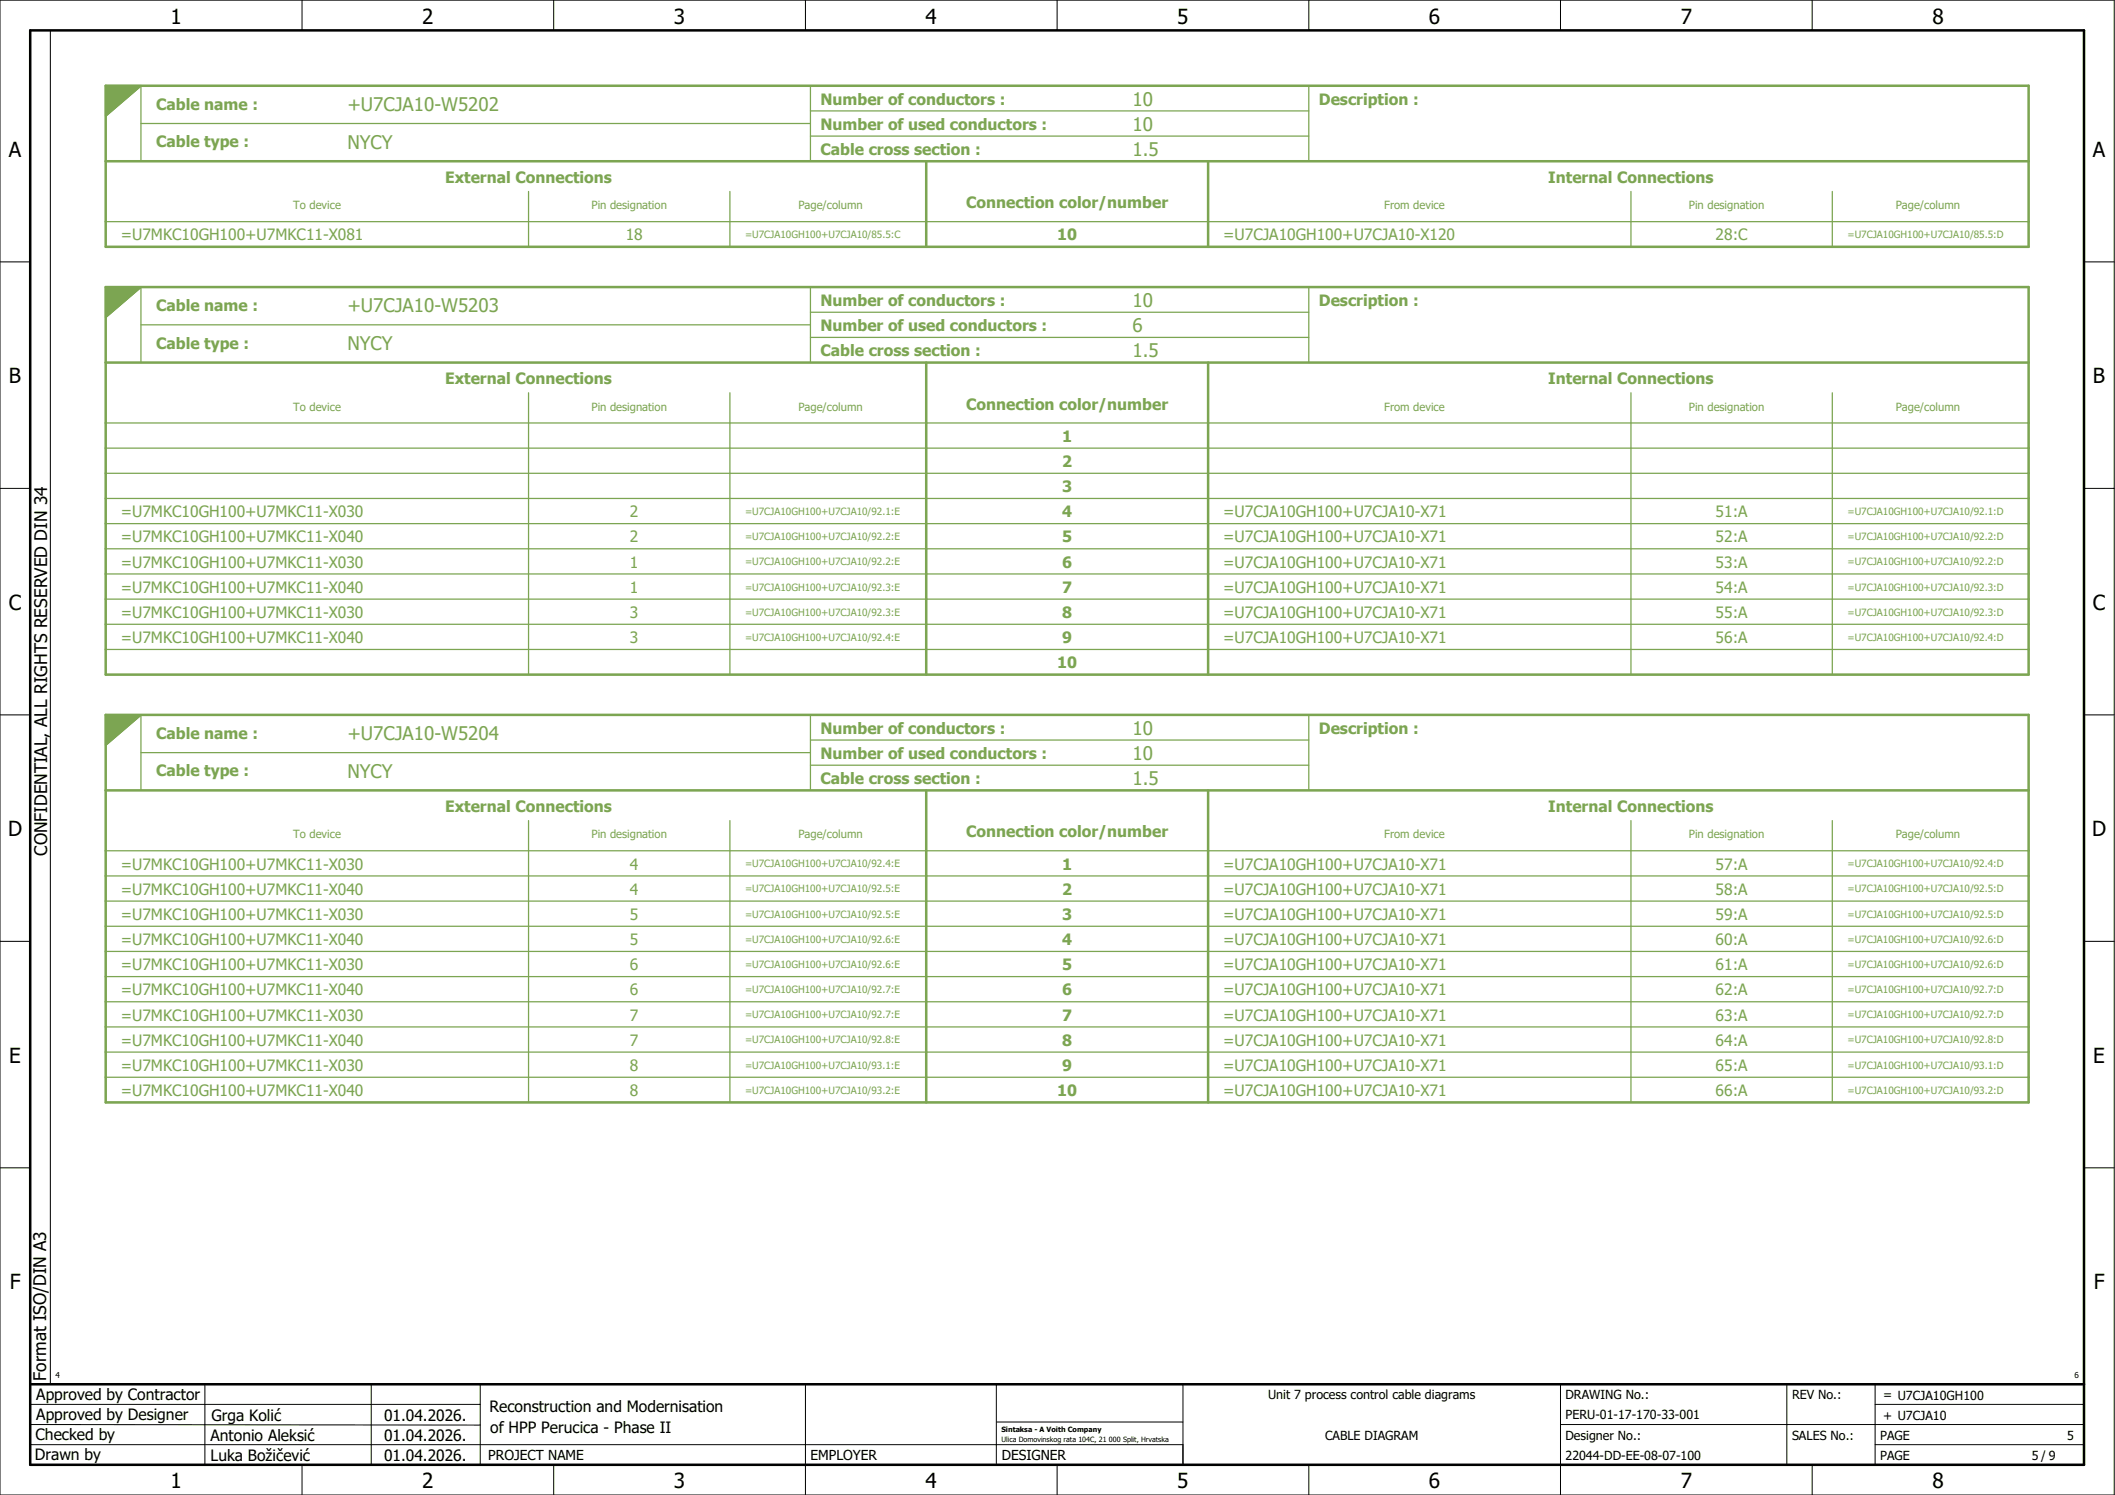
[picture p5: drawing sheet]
<svg xmlns="http://www.w3.org/2000/svg" width="420mm" height="297mm" viewBox="0 0 420 297" stroke-linecap="round" stroke-linejoin="round" font-family="sans-serif">
<defs><g id="words">
<g font-size="4.1">
<text x="33.9" y="4.7">1</text>
<text x="83.9" y="4.7">2</text>
<text x="133.9" y="4.7">3</text>
<text x="183.9" y="4.7">4</text>
<text x="233.9" y="4.7">5</text>
<text x="283.9" y="4.7">6</text>
<text x="333.9" y="4.7">7</text>
<text x="383.9" y="4.7">8</text>
<text x="1.8" y="31.2">A</text>
<text x="415.8" y="31.2">A</text>
<text x="1.8" y="76.2">B</text>
<text x="415.8" y="76.2">B</text>
<text x="1.8" y="121.2">C</text>
<text x="415.8" y="121.2">C</text>
<text x="1.6" y="166.2">D</text>
<text x="415.6" y="166.2">D</text>
<text x="1.8" y="211.2">E</text>
<text x="415.8" y="211.2">E</text>
<text x="1.9" y="256.2">F</text>
<text x="415.9" y="256.2">F</text>
<text x="33.9" y="295.7">1</text>
<text x="83.9" y="295.7">2</text>
<text x="133.9" y="295.7">3</text>
<text x="183.9" y="295.7">4</text>
<text x="233.9" y="295.7">5</text>
<text x="283.9" y="295.7">6</text>
<text x="333.9" y="295.7">7</text>
<text x="383.9" y="295.7">8</text>
</g>
<g font-size="3.7" fill="#7ca552">
<text x="69" y="22">+U7CJA10-W5202</text>
<text x="225" y="21">10</text>
<text x="69" y="29.5">NYCY</text>
<text x="225" y="26">10</text>
<text x="225" y="31">1.5</text>
<text x="69" y="62">+U7CJA10-W5203</text>
<text x="225" y="61">10</text>
<text x="69" y="69.5">NYCY</text>
<text x="225" y="71">1.5</text>
<text x="225" y="66">6</text>
<text x="69" y="147">+U7CJA10-W5204</text>
<text x="225" y="146">10</text>
<text x="69" y="154.5">NYCY</text>
<text x="225" y="151">10</text>
<text x="225" y="156">1.5</text>
</g>
<g font-size="3.4">
<text x="9.4" y="170" transform="rotate(-90 9.4 170)">CONFIDENTIAL, ALL RIGHTS RESERVED DIN 34</text>
<text x="9.2" y="274.3" transform="rotate(-90 9.2 274.3)">Format ISO/DIN A3</text>
</g>
<g font-size="3.1" fill="#7ca552">
<text x="31" y="21.8">Cable name :</text>
<text x="163" y="20.8">Number of conductors :</text>
<text x="262" y="20.8">Description :</text>
<text x="31" y="29.3">Cable type :</text>
<text x="163" y="25.8">Number of used conductors :</text>
<text x="163" y="30.8">Cable cross section :</text>
<text x="88.4" y="36.3">External Connections</text>
<text x="191.9" y="41.4">Connection color/number</text>
<text x="307.6" y="36.3">Internal Connections</text>
<text x="24" y="47.8">=U7MKC10GH100+U7MKC11-X081</text>
<text x="124.3" y="47.8">18</text>
<text x="210" y="47.8">10</text>
<text x="243" y="47.8">=U7CJA10GH100+U7CJA10-X120</text>
<text x="340.8" y="47.8">28:C</text>
<text x="31" y="61.8">Cable name :</text>
<text x="163" y="60.8">Number of conductors :</text>
<text x="163" y="65.8">Number of used conductors :</text>
<text x="262" y="60.8">Description :</text>
<text x="31" y="69.3">Cable type :</text>
<text x="163" y="70.8">Cable cross section :</text>
<text x="88.4" y="76.3">External Connections</text>
<text x="307.6" y="76.3">Internal Connections</text>
<text x="191.9" y="81.4">Connection color/number</text>
<text x="211" y="87.8">1</text>
<text x="211" y="92.8">2</text>
<text x="211" y="97.8">3</text>
<text x="24" y="102.8">=U7MKC10GH100+U7MKC11-X030</text>
<text x="24" y="107.8">=U7MKC10GH100+U7MKC11-X040</text>
<text x="125.2" y="102.8">2</text>
<text x="125.2" y="107.8">2</text>
<text x="211" y="102.8">4</text>
<text x="211" y="107.8">5</text>
<text x="243" y="102.8">=U7CJA10GH100+U7CJA10-X71</text>
<text x="243" y="107.8">=U7CJA10GH100+U7CJA10-X71</text>
<text x="340.8" y="102.8">51:A</text>
<text x="340.8" y="107.8">52:A</text>
<text x="24" y="112.8">=U7MKC10GH100+U7MKC11-X030</text>
<text x="125.2" y="112.8">1</text>
<text x="211" y="112.8">6</text>
<text x="243" y="112.8">=U7CJA10GH100+U7CJA10-X71</text>
<text x="340.8" y="112.8">53:A</text>
<text x="24" y="117.8">=U7MKC10GH100+U7MKC11-X040</text>
<text x="125.2" y="117.8">1</text>
<text x="211" y="117.8">7</text>
<text x="243" y="117.8">=U7CJA10GH100+U7CJA10-X71</text>
<text x="340.8" y="117.8">54:A</text>
<text x="24" y="122.8">=U7MKC10GH100+U7MKC11-X030</text>
<text x="125.2" y="122.8">3</text>
<text x="211" y="122.8">8</text>
<text x="243" y="122.8">=U7CJA10GH100+U7CJA10-X71</text>
<text x="340.8" y="122.8">55:A</text>
<text x="24" y="127.8">=U7MKC10GH100+U7MKC11-X040</text>
<text x="125.2" y="127.8">3</text>
<text x="211" y="127.8">9</text>
<text x="243" y="127.8">=U7CJA10GH100+U7CJA10-X71</text>
<text x="340.8" y="127.8">56:A</text>
<text x="210" y="132.8">10</text>
<text x="31" y="146.8">Cable name :</text>
<text x="163" y="145.8">Number of conductors :</text>
<text x="262" y="145.8">Description :</text>
<text x="31" y="154.3">Cable type :</text>
<text x="163" y="150.8">Number of used conductors :</text>
<text x="163" y="155.8">Cable cross section :</text>
<text x="88.4" y="161.3">External Connections</text>
<text x="307.6" y="161.3">Internal Connections</text>
<text x="191.9" y="166.4">Connection color/number</text>
<text x="24" y="172.8">=U7MKC10GH100+U7MKC11-X030</text>
<text x="125.2" y="172.8">4</text>
<text x="211" y="172.8">1</text>
<text x="243" y="172.8">=U7CJA10GH100+U7CJA10-X71</text>
<text x="340.8" y="172.8">57:A</text>
<text x="24" y="177.8">=U7MKC10GH100+U7MKC11-X040</text>
<text x="125.2" y="177.8">4</text>
<text x="211" y="177.8">2</text>
<text x="243" y="177.8">=U7CJA10GH100+U7CJA10-X71</text>
<text x="340.8" y="177.8">58:A</text>
<text x="24" y="182.8">=U7MKC10GH100+U7MKC11-X030</text>
<text x="125.2" y="182.8">5</text>
<text x="211" y="182.8">3</text>
<text x="243" y="182.8">=U7CJA10GH100+U7CJA10-X71</text>
<text x="340.8" y="182.8">59:A</text>
<text x="24" y="187.8">=U7MKC10GH100+U7MKC11-X040</text>
<text x="125.2" y="187.8">5</text>
<text x="211" y="187.8">4</text>
<text x="243" y="187.8">=U7CJA10GH100+U7CJA10-X71</text>
<text x="340.8" y="187.8">60:A</text>
<text x="24" y="192.8">=U7MKC10GH100+U7MKC11-X030</text>
<text x="24" y="197.8">=U7MKC10GH100+U7MKC11-X040</text>
<text x="125.2" y="192.8">6</text>
<text x="125.2" y="197.8">6</text>
<text x="211" y="192.8">5</text>
<text x="211" y="197.8">6</text>
<text x="243" y="192.8">=U7CJA10GH100+U7CJA10-X71</text>
<text x="243" y="197.8">=U7CJA10GH100+U7CJA10-X71</text>
<text x="340.8" y="192.8">61:A</text>
<text x="340.8" y="197.8">62:A</text>
<text x="24" y="202.8">=U7MKC10GH100+U7MKC11-X030</text>
<text x="125.2" y="202.8">7</text>
<text x="211" y="202.8">7</text>
<text x="243" y="202.8">=U7CJA10GH100+U7CJA10-X71</text>
<text x="340.8" y="202.8">63:A</text>
<text x="24" y="207.8">=U7MKC10GH100+U7MKC11-X040</text>
<text x="125.2" y="207.8">7</text>
<text x="211" y="207.8">8</text>
<text x="243" y="207.8">=U7CJA10GH100+U7CJA10-X71</text>
<text x="340.8" y="207.8">64:A</text>
<text x="24" y="212.8">=U7MKC10GH100+U7MKC11-X030</text>
<text x="125.2" y="212.8">8</text>
<text x="211" y="212.8">9</text>
<text x="243" y="212.8">=U7CJA10GH100+U7CJA10-X71</text>
<text x="340.8" y="212.8">65:A</text>
<text x="24" y="217.8">=U7MKC10GH100+U7MKC11-X040</text>
<text x="125.2" y="217.8">8</text>
<text x="210" y="217.8">10</text>
<text x="243" y="217.8">=U7CJA10GH100+U7CJA10-X71</text>
<text x="340.8" y="217.8">66:A</text>
</g>
<g font-size="3.1">
<text x="7.2" y="278.1">Approved by Contractor</text>
<text x="97.2" y="280.5">Reconstruction and Modernisation</text>
<text x="7.1" y="286.1">Checked by</text>
<text x="7.2" y="282.1">Approved by Designer</text>
<text x="41.8" y="286.2">Antonio Aleksić</text>
<text x="42" y="282.3">Grga Kolić</text>
<text x="76.3" y="282.3">01.04.2026.</text>
<text x="76.3" y="286.3">01.04.2026.</text>
<text x="97.4" y="284.8">of HPP Perucica - Phase II</text>
<text x="6.9" y="290">Drawn by</text>
<text x="41.8" y="290.3">Luka Božičević</text>
<text x="76.3" y="290.3">01.04.2026.</text>
</g>
<g font-size="2.7">
<text x="97" y="290.1">PROJECT NAME</text>
<text x="161" y="290.1">EMPLOYER</text>
<text x="199" y="290.1">DESIGNER</text>
</g>
<g font-size="2.5">
<text x="251.9" y="278">Unit 7 process control cable diagrams</text>
<text x="311" y="278">DRAWING No.:</text>
<text x="356" y="278">REV No.:</text>
<text x="374.1" y="278">= U7CJA10GH100</text>
<text x="263.2" y="286">CABLE DIAGRAM</text>
<text x="311" y="286">Designer No.:</text>
<text x="311" y="282">PERU-01-17-170-33-001</text>
<text x="356" y="286">SALES No.:</text>
<text x="373.5" y="286">PAGE</text>
<text x="374.1" y="282.1">+ U7CJA10</text>
<text x="410.6" y="286">5</text>
<text x="311" y="290">22044-DD-EE-08-07-100</text>
<text x="373.5" y="290">PAGE</text>
<text x="403.6" y="290">5 / 9</text>
</g>
<g font-size="2.2" fill="#7ca552">
<text x="58.3" y="41.6">To device</text>
<text x="117.5" y="41.6">Pin designation</text>
<text x="158.6" y="41.6">Page/column</text>
<text x="275" y="41.6">From device</text>
<text x="335.5" y="41.6">Pin designation</text>
<text x="376.6" y="41.6">Page/column</text>
<text x="58.3" y="81.6">To device</text>
<text x="117.5" y="81.6">Pin designation</text>
<text x="158.6" y="81.6">Page/column</text>
<text x="275" y="81.6">From device</text>
<text x="335.5" y="81.6">Pin designation</text>
<text x="376.6" y="81.6">Page/column</text>
<text x="58.3" y="166.6">To device</text>
<text x="117.5" y="166.6">Pin designation</text>
<text x="158.6" y="166.6">Page/column</text>
<text x="275" y="166.6">From device</text>
<text x="335.5" y="166.6">Pin designation</text>
<text x="376.6" y="166.6">Page/column</text>
</g>
<g font-size="2" fill="#7ca552">
<text x="148" y="47.3">=U7CJA10GH100+U7CJA10/85.5:C</text>
<text x="367" y="47.3">=U7CJA10GH100+U7CJA10/85.5:D</text>
<text x="148" y="102.3">=U7CJA10GH100+U7CJA10/92.1:E</text>
<text x="148" y="107.3">=U7CJA10GH100+U7CJA10/92.2:E</text>
<text x="367" y="102.3">=U7CJA10GH100+U7CJA10/92.1:D</text>
<text x="367" y="107.3">=U7CJA10GH100+U7CJA10/92.2:D</text>
<text x="148" y="112.3">=U7CJA10GH100+U7CJA10/92.2:E</text>
<text x="367" y="112.3">=U7CJA10GH100+U7CJA10/92.2:D</text>
<text x="148" y="117.3">=U7CJA10GH100+U7CJA10/92.3:E</text>
<text x="367" y="117.3">=U7CJA10GH100+U7CJA10/92.3:D</text>
<text x="148" y="122.3">=U7CJA10GH100+U7CJA10/92.3:E</text>
<text x="367" y="122.3">=U7CJA10GH100+U7CJA10/92.3:D</text>
<text x="148" y="127.3">=U7CJA10GH100+U7CJA10/92.4:E</text>
<text x="367" y="127.3">=U7CJA10GH100+U7CJA10/92.4:D</text>
<text x="148" y="172.3">=U7CJA10GH100+U7CJA10/92.4:E</text>
<text x="367" y="172.3">=U7CJA10GH100+U7CJA10/92.4:D</text>
<text x="148" y="177.3">=U7CJA10GH100+U7CJA10/92.5:E</text>
<text x="367" y="177.3">=U7CJA10GH100+U7CJA10/92.5:D</text>
<text x="148" y="182.3">=U7CJA10GH100+U7CJA10/92.5:E</text>
<text x="367" y="182.3">=U7CJA10GH100+U7CJA10/92.5:D</text>
<text x="148" y="187.3">=U7CJA10GH100+U7CJA10/92.6:E</text>
<text x="367" y="187.3">=U7CJA10GH100+U7CJA10/92.6:D</text>
<text x="148" y="192.3">=U7CJA10GH100+U7CJA10/92.6:E</text>
<text x="148" y="197.3">=U7CJA10GH100+U7CJA10/92.7:E</text>
<text x="367" y="192.3">=U7CJA10GH100+U7CJA10/92.6:D</text>
<text x="367" y="197.3">=U7CJA10GH100+U7CJA10/92.7:D</text>
<text x="148" y="202.3">=U7CJA10GH100+U7CJA10/92.7:E</text>
<text x="367" y="202.3">=U7CJA10GH100+U7CJA10/92.7:D</text>
<text x="148" y="207.3">=U7CJA10GH100+U7CJA10/92.8:E</text>
<text x="367" y="207.3">=U7CJA10GH100+U7CJA10/92.8:D</text>
<text x="148" y="212.3">=U7CJA10GH100+U7CJA10/93.1:E</text>
<text x="367" y="212.3">=U7CJA10GH100+U7CJA10/93.1:D</text>
<text x="148" y="217.3">=U7CJA10GH100+U7CJA10/93.2:E</text>
<text x="367" y="217.3">=U7CJA10GH100+U7CJA10/93.2:D</text>
</g>
<g font-size="1.6">
<text x="11" y="273.7">4</text>
<text x="412.1" y="273.7">6</text>
</g>
<g font-size="1.4">
<text x="198.9" y="284.4">Sintaksa - A Voith Company</text>
<text x="198.9" y="286.4">Ulica Domovinskog rata 104C, 21 000 Split, Hrvatska</text>
</g>
</g></defs>
<g fill="none" stroke="#000" stroke-width=".2">
<path d="M0 0h420v297h-420zM10 6v269M60 0v6M110 0v6M160 0v6M210 0v6M260 0v6M310 0v6M360 0v6M0 52h6M414 52h6M0 97h6"/>
<path d="M414 97h6M0 142h6M414 142h6M414 176.3v87.4M0 187h6M414 187h6M0 232h6M414 232h6M6 279h89.4M40.7 275v16M73.7 274.9v16M95.4 275.1v16"/>
<path d="M160 275v22M197.9 275.1v16M310 275v22M355 275v16M372.5 279h41.5M372.5 275v16M414 275h-179v16M6 283l89.4 .1M6 287h229M60 291v6M110 291v6M197.9 282.5h37.1"/>
<path d="M210 291v6M260 291v6M310 283h104M360 291v6M372.5 287h41.5"/>
</g>
<path d="M6 6h408v285h-408zM6 275h408" fill="none" stroke="#000" stroke-width=".5"/>
<path d="M21 17h382v32h-382zM21 32h382M184 32v17M240 32v17M21 57h382v77h-382zM21 72h382M184 72v62M240 72v62M21 142h382v77h-382zM21 157h382M184 157v62M240 157v62" fill="none" stroke="#7ca552" stroke-width=".5"/>
<g fill="none" stroke="#7ca552" stroke-width=".25">
<path d="M28 17v15M161 17v15M260 17v15M28 24.5h133M105 38v11M145 38v11M161 22h99M161 27h99M324 38v11M364 38v11M21 44h382M21 49h382"/>
<path d="M28 57v15M161 57v15M260 57v15M28 64.5h133M105 78v56M145 78v56M161 62h99M161 67h99M324 78v56M364 78v56M21 84h382M21 89h382"/>
<path d="M21 94h382M21 99h382M21 104h382M21 109h382M21 114h382M21 119h382M21 124h382M21 129h382M21 134h382M28 142v15M28 149.5h133M161 142v15"/>
<path d="M161 147h99M161 152h99M260 142v15M21 169h382M21 174h382M21 179h382M105 163v56M145 163v56M324 163v56M364 163v56M21 184h382M21 189h382"/>
<path d="M21 194h382M21 199h382M21 204h382M21 209h382M21 214h382M21 219h382"/>
</g>
<path d="M21 17h7l-7 6zM21 57h7l-7 6zM21 142h7l-7 6z" fill="none" stroke="#7ca552" stroke-width=".35"/>
<g fill="#7ca552" stroke="#7ca552" stroke-width=".2">
<path d="M21 17h7l-7 6z"/>
<path d="M21 57h7l-7 6z"/>
<path d="M21 142h7l-7 6z"/>
</g>
<use href="#words"/>
</svg>
